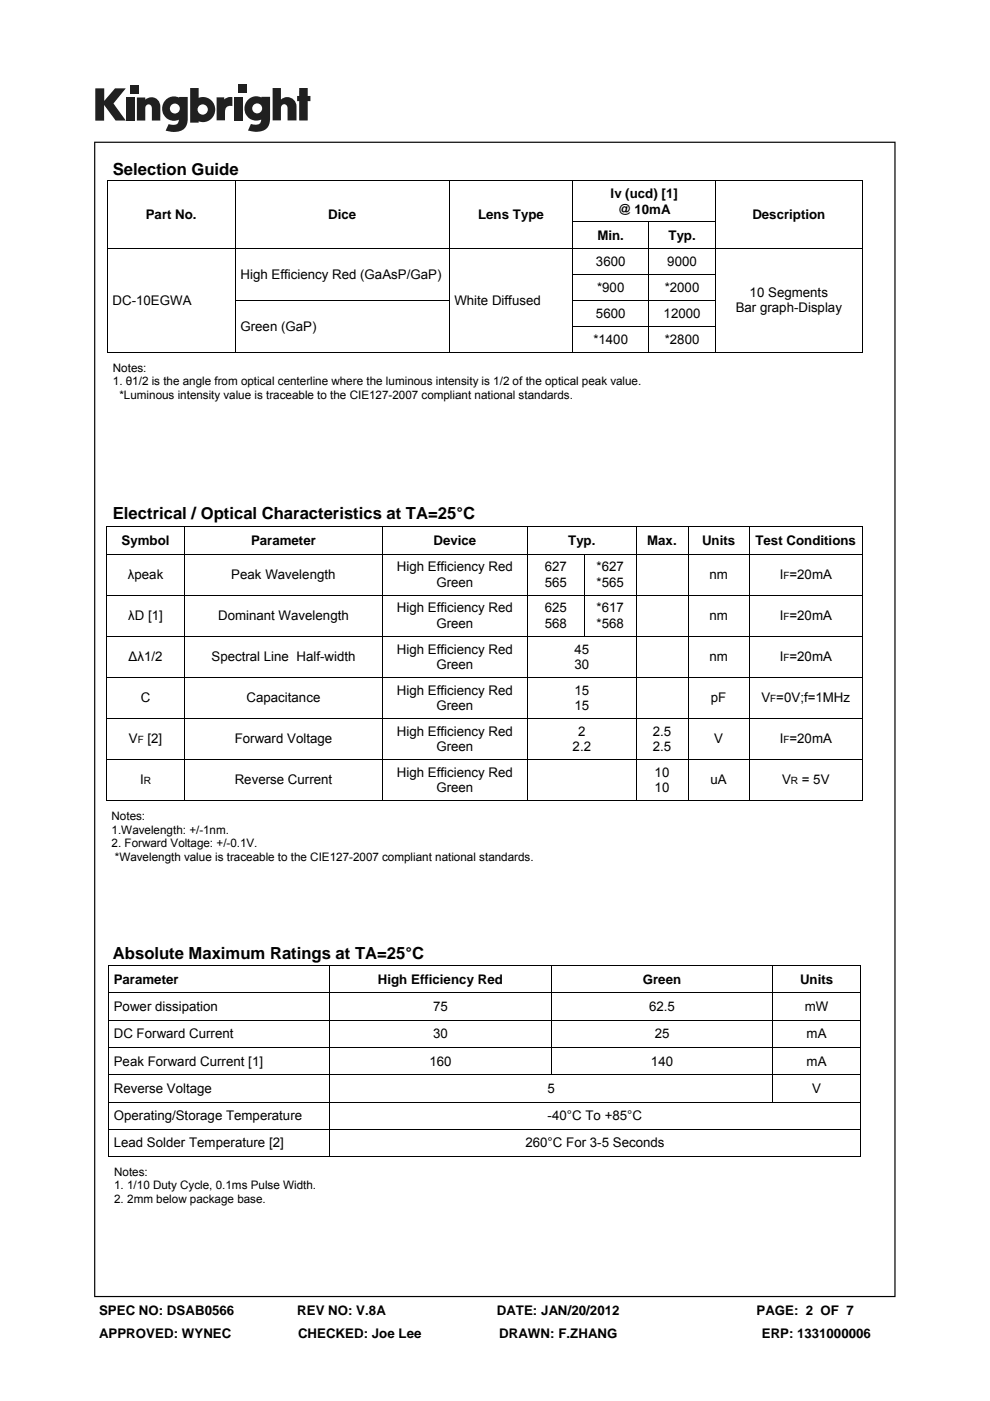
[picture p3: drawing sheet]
<svg xmlns="http://www.w3.org/2000/svg" width="210mm" height="297mm" viewBox="0 0 210 297" stroke-linecap="round" stroke-linejoin="round" font-family="sans-serif">
<defs><g id="words">
<g font-size="3.5">
<text x="23.9" y="37.1">Selection Guide</text>
<text x="23.9" y="110.1">Electrical / Optical Characteristics at TA=25°C</text>
<text x="23.9" y="203.3">Absolute Maximum Ratings at TA=25°C</text>
</g>
<g font-size="2.8">
<text x="30.9" y="46.5">Part No.</text>
<text x="69.6" y="46.5">Dice</text>
<text x="101.4" y="46.5">Lens Type</text>
<text x="129.5" y="42">Iv (ucd) [1]</text>
<text x="131" y="45.3">@ 10mA</text>
<text x="159.6" y="46.5">Description</text>
<text x="126.7" y="50.8">Min.</text>
<text x="141.8" y="50.8">Typ.</text>
<text x="51" y="59.1">High Efficiency Red (GaAsP/GaP)</text>
<text x="126.4" y="56.4">3600</text>
<text x="141.5" y="56.4">9000</text>
<text x="23.9" y="64.6">DC-10EGWA</text>
<text x="96.4" y="64.6">White Diffused</text>
<text x="126.6" y="61.8">*900</text>
<text x="141" y="61.8">*2000</text>
<text x="159" y="63">10 Segments</text>
<text x="51" y="70.1">Green (GaP)</text>
<text x="126.4" y="67.4">5600</text>
<text x="140.8" y="67.4">12000</text>
<text x="156" y="66.3">Bar graph-Display</text>
<text x="125.9" y="72.9">*1400</text>
<text x="141" y="72.9">*2800</text>
<text x="25.8" y="115.5">Symbol</text>
<text x="53.2" y="115.5">Parameter</text>
<text x="91.9" y="115.5">Device</text>
<text x="120.5" y="115.5">Typ.</text>
<text x="137.3" y="115.5">Max.</text>
<text x="148.9" y="115.5">Units</text>
<text x="160.2" y="115.5">Test Conditions</text>
<text x="27.1" y="122.8">λpeak</text>
<text x="49.1" y="122.8">Peak Wavelength</text>
<text x="84.2" y="121.2">High Efficiency Red</text>
<text x="92.6" y="124.4">Green</text>
<text x="115.6" y="121.2">627</text>
<text x="115.6" y="124.4">565</text>
<text x="126.5" y="121.2">*627</text>
<text x="126.5" y="124.4">*565</text>
<text x="150.5" y="122.8">nm</text>
<text x="165.4" y="122.8">I =20mA</text>
<text x="27.2" y="131.5">λD [1]</text>
<text x="46.3" y="131.5">Dominant Wavelength</text>
<text x="84.2" y="129.9">High Efficiency Red</text>
<text x="115.6" y="129.9">625</text>
<text x="126.5" y="129.9">*617</text>
<text x="150.5" y="131.5">nm</text>
<text x="165.4" y="131.5">I =20mA</text>
<text x="92.6" y="133.1">Green</text>
<text x="115.6" y="133.1">568</text>
<text x="126.5" y="133.1">*568</text>
<text x="27.3" y="140.2">Δλ1/2</text>
<text x="44.9" y="140.2">Spectral Line Half-width</text>
<text x="84.2" y="138.6">High Efficiency Red</text>
<text x="92.6" y="141.8">Green</text>
<text x="121.9" y="138.6">45</text>
<text x="121.9" y="141.8">30</text>
<text x="150.5" y="140.2">nm</text>
<text x="165.4" y="140.2">I =20mA</text>
<text x="29.9" y="148.9">C</text>
<text x="52.3" y="148.9">Capacitance</text>
<text x="84.2" y="147.3">High Efficiency Red</text>
<text x="121.9" y="147.3">15</text>
<text x="150.8" y="148.9">pF</text>
<text x="161.5" y="148.9">V =0V;f=1MHz</text>
<text x="84.2" y="156">High Efficiency Red</text>
<text x="92.6" y="150.5">Green</text>
<text x="121.9" y="150.5">15</text>
<text x="122.6" y="156">2</text>
<text x="138.5" y="156">2.5</text>
<text x="27.3" y="157.6">V</text>
<text x="31.3" y="157.6">[2]</text>
<text x="49.8" y="157.6">Forward Voltage</text>
<text x="92.6" y="159.2">Green</text>
<text x="121.5" y="159.2">2.2</text>
<text x="138.5" y="159.2">2.5</text>
<text x="151.5" y="157.6">V</text>
<text x="165.4" y="157.6">I =20mA</text>
<text x="29.7" y="166.3">I</text>
<text x="49.8" y="166.3">Reverse Current</text>
<text x="84.2" y="164.6">High Efficiency Red</text>
<text x="92.6" y="167.9">Green</text>
<text x="138.9" y="164.6">10</text>
<text x="138.9" y="167.9">10</text>
<text x="150.7" y="166.3">uA</text>
<text x="165.9" y="166.3">V</text>
<text x="170.1" y="166.3">= 5V</text>
<text x="24.1" y="208.6">Parameter</text>
<text x="80.2" y="208.6">High Efficiency Red</text>
<text x="136.3" y="208.6">Green</text>
<text x="169.7" y="208.6">Units</text>
<text x="24.1" y="214.3">Power dissipation</text>
<text x="91.8" y="214.3">75</text>
<text x="137.7" y="214.3">62.5</text>
<text x="170.7" y="214.3">mW</text>
<text x="24.1" y="220.1">DC Forward Current</text>
<text x="91.9" y="220.1">30</text>
<text x="138.9" y="220.1">25</text>
<text x="171.1" y="220.1">mA</text>
<text x="24.1" y="225.9">Peak Forward Current [1]</text>
<text x="91.1" y="225.9">160</text>
<text x="138.1" y="225.9">140</text>
<text x="171.1" y="225.9">mA</text>
<text x="24.1" y="231.7">Reverse Voltage</text>
<text x="116.1" y="231.7">5</text>
<text x="172.3" y="231.7">V</text>
<text x="24.1" y="237.5">Operating/Storage Temperature</text>
<text x="116.2" y="237.5">-40°C To +85°C</text>
<text x="24.1" y="243.3">Lead Solder Temperature [2]</text>
<text x="111.4" y="243.3">260°C For 3-5 Seconds</text>
<text x="21" y="278.7">SPEC NO: DSAB0566</text>
<text x="63.1" y="278.7">REV NO: V.8A</text>
<text x="105.4" y="278.7">DATE: JAN/20/2012</text>
<text x="160.4" y="278.7">PAGE: 2 OF 7</text>
<text x="21" y="283.6">APPROVED: WYNEC</text>
<text x="63.2" y="283.6">CHECKED: Joe Lee</text>
<text x="105.9" y="283.6">DRAWN: F.ZHANG</text>
<text x="161.6" y="283.6">ERP: 1331000006</text>
</g>
<g font-size="2.5">
<text x="23.9" y="78.9">Notes:</text>
<text x="23.9" y="81.7">1. θ1/2 is the angle from optical centerline where the luminous intensity is 1/2 of the optical peak value.</text>
<text x="25.3" y="84.5">*Luminous intensity value is traceable to the CIE127-2007 compliant national standards.</text>
<text x="23.7" y="173.9">Notes:</text>
<text x="23.7" y="176.8">1.Wavelength: +/-1nm.</text>
<text x="23.7" y="179.6">2. Forward Voltage: +/-0.1V.</text>
<text x="24.4" y="182.5">*Wavelength value is traceable to the CIE127-2007 compliant national standards.</text>
<text x="24.2" y="249.3">Notes:</text>
<text x="24.2" y="252.1">1. 1/10 Duty Cycle, 0.1ms Pulse Width.</text>
<text x="24.2" y="255">2. 2mm below package base.</text>
</g>
<g font-size="2.1">
<text x="166.2" y="122.8">F</text>
<text x="166.2" y="131.5">F</text>
<text x="166.2" y="140.2">F</text>
<text x="163.4" y="148.9">F</text>
<text x="29.2" y="157.6">F</text>
<text x="166.2" y="157.6">F</text>
<text x="30.5" y="166.3">R</text>
<text x="167.8" y="166.3">R</text>
</g>
</g></defs>
<g fill="#231f20">
<path d="M20.2 18.7h1.9v2.7l2.3-2.7h2.3l-2.6 3.2 2.6 3.7h-2.2l-2.4-3.3v3.3h-1.9z"/>
<path d="M26.7 20.7h1.8v4.9h-1.8z"/>
<path d="M49.6 20.7h1.8v4.9h-1.8z"/>
<path d="M27.6 18h1.8v1.8h-1.8z"/>
<path d="M50.6 17.9h1.8v1.8h-1.8z"/>
<path d="M29 20.7h1.8v.4a1.9 1.9 0 0 1 2.2-.3 1.9 1.9 0 0 1 1 2v2.8h-1.8v-2.7a.7 .7 0 0 0-.7-.8 .7 .7 0 0 0-.7 .8v2.7h-1.8z"/>
<path d="M45.9 20.6h1.7v.5a2.02 2.02 0 0 1 1.7-.5v1.9h-.2a1.12 1.12 0 0 0-1.4 1.3v1.7h-1.8z"/>
<path d="M57.8 18.7h1.8v2.4a1.98 1.98 0 0 1 2.2-.3 1.98 1.98 0 0 1 1.1 2v2.7h-1.9v-2.6a.7 .7 0 0 0-.7-.8 .7 .7 0 0 0-.7 .8v2.6h-1.8z"/>
<path d="M63.5 18.7h1.8v1.6h.5v1.1h-.5v4.1h-1.8v-4.1h-.5v-1.1h.5z"/>
<path d="M40.3 18.7v7.3h1.8v-.3a2.63 2.63 0 0 0 3.5-2.5 2.63 2.63 0 0 0-3.5-2.5v-2zM41.9 23.2a1.1 1.1 0 0 1 2.2 0 1.1 1.1 0 0 1-2.2 0z"/>
<path d="M35.3 21a2.56 2.56 0 0 0-.6 3.3 2.56 2.56 0 0 0 3.2 1.1 1.09 1.09 0 0 1-1.5 1.1l-.6-.2-.7 1.4a5.3 5.3 0 0 0 3.8-.2 2.69 2.69 0 0 0 .9-2.4v-4.5h-1.8v.1l-.8-.2a2.44 2.44 0 0 0-1.9 .5zM36 23a1.06 1.06 0 0 1 2.1 0 1.06 1.06 0 0 1-2.1 0z"/>
<path d="M52.8 21a2.56 2.56 0 0 0-.6 3.3 2.56 2.56 0 0 0 3.2 1 1.09 1.09 0 0 1-1.5 1.1l-.7-.1-.6 1.4a5.3 5.3 0 0 0 3.7-.3 2.69 2.69 0 0 0 1-2.3v-4.6h-1.8v.2l-.9-.3a2.44 2.44 0 0 0-1.8 .6zM53.5 23a1.06 1.06 0 0 1 2.1 0 1.06 1.06 0 0 1-2.1 0z"/>
</g>
<path d="M20 30v245h169.9v-245zM20.2 30.3h169.5v244.5h-169.5z" fill="#000"/>
<g fill="none" stroke="#000" stroke-width=".21">
<path d="M22.7 38.3h160.3M22.8 38.2v36.4M49.9 38.4v14.2M95.3 38.4v14.2M121.5 38.4v8.5M151.8 38.4v8.5M182.9 38.2v36.4M22.9 52.7h159.9M49.9 52.7v10.9M95.3 52.7v10.9M121.4 47h30.4M121.4 58.1h30.4"/>
<path d="M121.5 47v5.6M121.5 52.7v10.9M137.6 47.1v5.5M137.6 52.7v10.9M151.8 47v5.6M151.8 52.7v10.9M22.7 74.6h160.3M49.8 63.7h45.6M49.9 63.7v10.9M95.3 63.7v10.9M121.4 63.7h30.4M121.4 69.2h30.4"/>
<path d="M121.5 63.7v10.9M137.6 63.8v10.8M151.8 63.7v10.9M22.5 111.6h160.5M22.6 111.5v58.1M22.6 117.5h160.2M39.2 111.7v5.7M39.2 117.5v8.6M81.1 111.7v5.7M81.1 117.5v8.6M111.9 111.7v5.7M111.9 117.5v8.6"/>
<path d="M124 117.5v8.6M135 111.7v5.7M135 117.5v8.6M146 111.7v5.7M146 117.5v8.6M159 111.7v5.7M159 117.5v8.6M182.9 111.5v58.1M22.6 126.2h160.2M22.6 134.9h160.2M39.2 126.2v8.6M39.2 134.9v8.6"/>
<path d="M81.1 126.2v8.6M81.1 134.9v8.6M111.9 126.2v8.6M111.9 134.9v8.6M124 126.2v8.6M135 126.2v8.6M135 134.9v8.6M146 126.2v8.6M146 134.9v8.6M159 126.2v8.6M159 134.9v8.6M22.6 143.6h160.2"/>
<path d="M22.6 152.3h160.2M39.2 143.6v8.6M39.2 152.3v8.6M81.1 143.6v8.6M81.1 152.3v8.6M111.9 143.6v8.6M111.9 152.3v8.6M135 143.6v8.6M135 152.3v8.6M146 143.6v8.6M146 152.3v8.6M159 143.6v8.6"/>
<path d="M159 152.3v8.6M22.5 169.6h160.5M22.6 161h160.2M39.2 161v8.6M81.1 161v8.6M111.9 161v8.6M135 161v8.6M146 161v8.6M159 161v8.6M22.9 204.8h159.7M23 204.7v40.4M23.1 210.5h159.3"/>
<path d="M23.1 216.3h159.3M69.9 204.9v5.5M69.9 210.6v5.6M69.9 216.4v5.6M117 204.9v5.5M117 210.6v5.6M117 216.4v5.6M163.9 204.9v5.5M163.9 210.6v5.6M163.9 216.4v5.6M182.5 204.7v40.4M23.1 222.1h159.3"/>
<path d="M23.1 227.9h159.3M23.1 233.7h159.3M23.1 239.5h159.3M69.9 222.2v5.6M69.9 228v5.6M69.9 233.8v5.6M69.9 239.6v5.5M117 222.2v5.6M163.9 222.2v5.6M163.9 228v5.6M22.9 245.2h159.7"/>
</g>
<use href="#words"/>
</svg>
